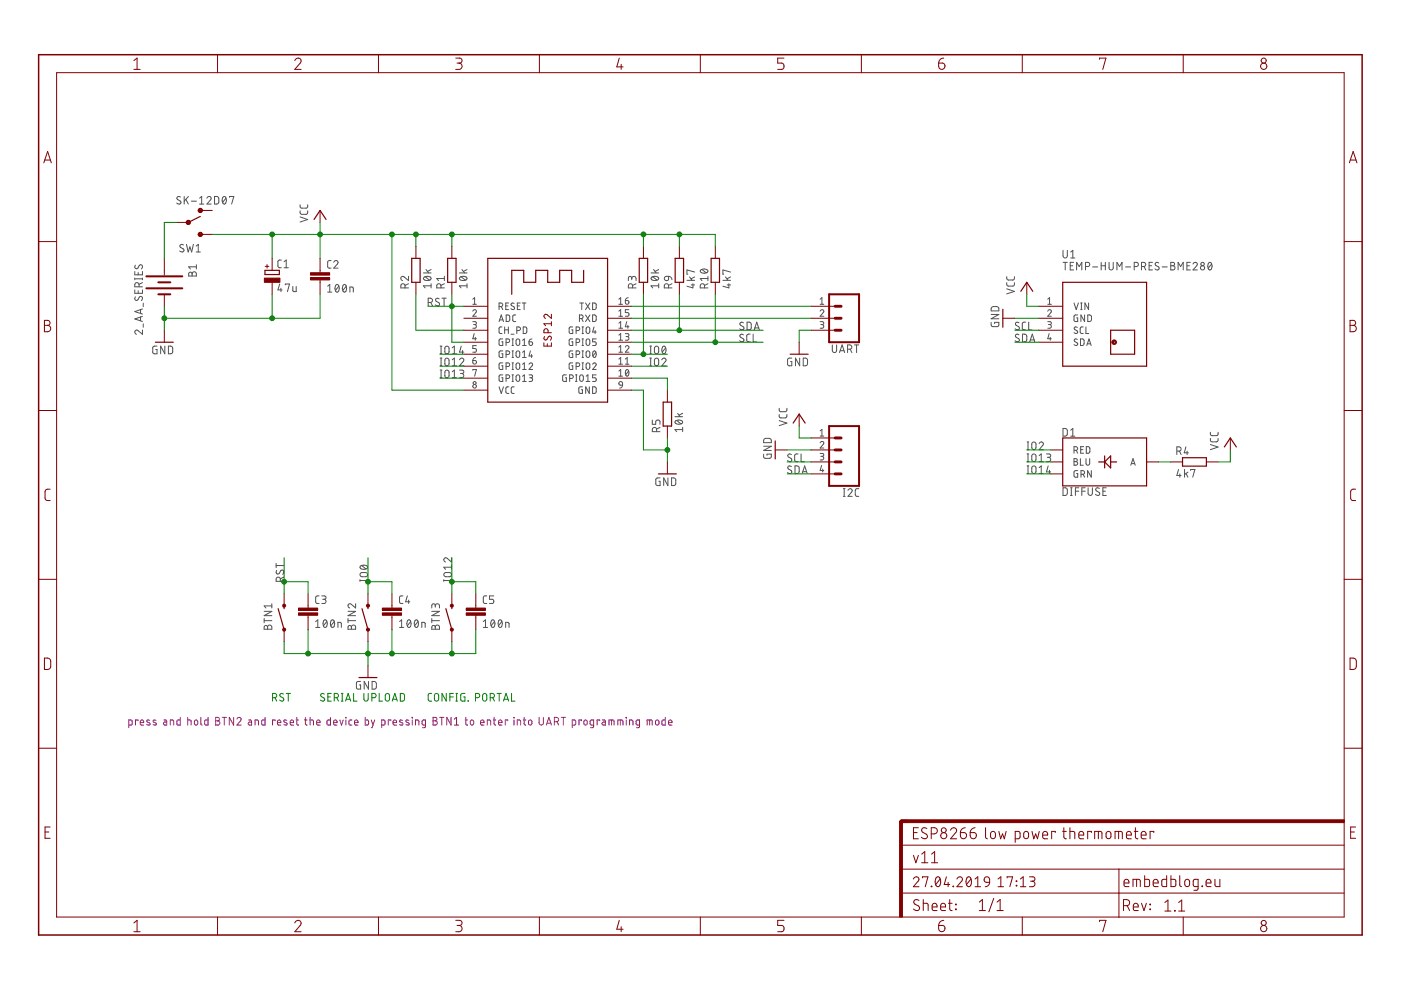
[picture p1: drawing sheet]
<svg xmlns="http://www.w3.org/2000/svg" width="297mm" height="210mm" viewBox="0 0 297 210" stroke-linecap="round" stroke-linejoin="round" font-family="sans-serif">
<g fill="none" stroke="#505050" stroke-width=".21">
<path d="M28.6 57.6v.7h1.6v-.7M28.6 58.9v.4M28.6 59.1h1.6M28.7 56.2l-.1 .2a.38 .38 0 0 0 .1 .5 .38 .38 0 0 0 .6-.1l.2-.5a.44 .44 0 0 1 .7 .1 .44 .44 0 0 1-.2 .6M29.3 57.7v.6M30.2 58.9v.4M30.2 59.9l-.7 .4M38.3 41.8a.41 .41 0 0 0-.6-.1 .41 .41 0 0 0-.1 .5l.8 .6a.47 .47 0 0 1-.4 .5 .47 .47 0 0 1-.5-.2M38.9 51.9a.41 .41 0 0 0-.6-.1 .41 .41 0 0 0-.1 .6l.6 .3a.38 .38 0 0 1 .1 .6 .38 .38 0 0 1-.5 .1l-.3-.2M39.1 41.7v1.6M39.4 42.3l.5 1M39.5 51.8l.4 1.6 .4-1.1 .3 1.1 .4-1.6"/>
<path d="M39.9 41.7l-.8 1M40.1 57.8l.4-.1 .2 .4a.46 .46 0 0 1 .5-.5 .46 .46 0 0 1 .4 .5v.4h-1.6zM40.6 42.7h1M40.7 58.1v.4M41.6 52.2l.4-.4v1.6M41.6 53.4h.9M41.6 56.1v.9M41.6 56.6h-1.6l.4 .4M42.3 42l.5-.3v1.6M42.3 43.3h.9M43.9 42a.44 .44 0 0 1 .6-.3 .44 .44 0 0 1 .1 .7l-.7 .9h.9M45.5 41.7h.6l.3 .2v.9l-.3 .4-.6 .1z"/>
<path d="M47.3 41.8l.3-.1a.95 .95 0 0 1 0 1.6 1 1 0 0 1-.3-1.5zM47.9 42l-.7 .9M48.7 41.8v-.1h.9l-.5 1.6M59.6 55.1l-.5 .1-.2 .3v1l.2 .2 .5 .1M60.2 56.8h.9M60.2 55.5l.5-.4v1.7M63.6 44.7v.5l.4 .2h1l.2-.2v-.5M63.6 43.4v.5l.4 .2h1l.2-.2v-.5M63.6 46l1.6 .5-1.6 .6M70.2 55.2l-.5 .1-.2 .3v1l.2 .2 .5 .1M70.8 55.6a.45 .45 0 0 1 .6-.3 .45 .45 0 0 1 .1 .7l-.7 .9h.9M86.6 58.6v.9l-.9-.8a.44 .44 0 0 0-.7 .2 .44 .44 0 0 0 .3 .6"/>
<path d="M89.8 57.9h1.6M89.9 58.8a.89 .89 0 0 1 1.5 .4 1.05 1.05 0 0 1-1.6-.2zM90.1 58.7l.9 .7M90.3 57.1l.6 .8M91.4 57.1l-.8 .5M94.2 59.1h-1.6l.4 .4M94.2 58.6v.9M97.4 57.9h1.6M97.5 58.8a.89 .89 0 0 1 1.5 .4 1.05 1.05 0 0 1-1.6-.2zM97.7 58.7l1 .7M97.9 57.1l.6 .8M99 57.1l-.7 .5"/>
<path d="M133.9 59.1a.46 .46 0 0 1 .5-.5 .46 .46 0 0 1 .5 .5v.4M133.9 59.3v-.4a.36 .36 0 0 0-.3-.3 .36 .36 0 0 0-.4 .3v.6M138 57.9h1.7M138.1 58.8a.9 .9 0 0 1 1.5 .4 1.05 1.05 0 0 1-1.6-.2zM138.4 58.7l.9 .7M138.6 57.1l.5 .8M139.7 57.1l-.8 .5M141 58.7l.8-.1v.5a.46 .46 0 0 1-.7 .3 .46 .46 0 0 1-.1-.7zM141.8 58.6l.5 .3 .2 .4M145.6 59.4h1.7M146.2 58.7l.5 .7M147.3 58.7l-.8 .4"/>
<path d="M147.3 57.7l-1.7-.5v.9h.2M148.6 57.2a1.02 1.02 0 0 1 1.5 .3 .97 .97 0 0 1-1.6 0zM148.8 57.1l.9 .7M150.1 59.1h-1.6l.3 .4M150.1 58.6v.9M153.3 59.4h1.6M153.8 58.7l.5 .7M154.9 57.7l-1.6-.5v.9h.1M154.9 58.7l-.8 .4M213.4 59.9l.1 .6 .3 .2 1.1-.1 .2-.1v-.6M213.4 58.7l.2 .6 .2 .1h1.1l.2-.3v-.4M225.4 53.1v1.2a.46 .46 0 0 0 .4 .4 .46 .46 0 0 0 .5-.4v-1.2"/>
<path d="M225.4 55.6h.9M225.8 55.6v1.6M226.9 56.3h.5M227 53.4l.5-.3v1.6M227 54.7h.9M227.6 55.6h-.7v1.6h.7M228.3 57.2v-1.6l.5 .9 .6-.9v1.6M230.1 56.5h.5a.44 .44 0 0 0 .5-.4 .44 .44 0 0 0-.5-.5h-.5v1.6M231.6 56.6h1.1M233.5 56.3h.9M233.5 55.6v1.6M234.4 55.6v1.6"/>
<path d="M235.1 55.6v1.2a.44 .44 0 0 0 .5 .4 .44 .44 0 0 0 .4-.4v-1.2M236.8 57.2v-1.6l.6 .9 .5-.9v1.6M238.6 56.6h1.1M240.5 56.5h.4a.44 .44 0 0 0 .5-.4 .44 .44 0 0 0-.5-.5h-.4v1.6M242 56.5h.5a.44 .44 0 0 0 .4-.4 .44 .44 0 0 0-.4-.5h-.5v1.6M242.5 56.5l.4 .7M243.6 56.3h.6M244.3 55.6h-.7v1.6h.7M245.7 55.8a.41 .41 0 0 0-.6-.1 .41 .41 0 0 0 0 .6l.5 .3a.44 .44 0 0 1-.1 .7 .44 .44 0 0 1-.6-.3M246.4 56.6h1.1M248.2 55.6h.5a.36 .36 0 0 1 .3 .4 .36 .36 0 0 1-.3 .3 .44 .44 0 0 1 .4 .5 .44 .44 0 0 1-.4 .4h-.5zM248.2 56.3h.5"/>
<path d="M249.8 57.2v-1.6l.5 .9 .6-.9v1.6M251.7 56.3h.5M252.4 55.6h-.7v1.6h.7M252.9 56a.45 .45 0 0 1 .7-.4 .45 .45 0 0 1 .1 .7l-.8 .9h1M256.3 55.7l.2-.1a.93 .93 0 0 1 0 1.6 1.02 1.02 0 0 1-.2-1.5zM256.9 56l-.7 .9M28.6 61.5v.7h1.6v-.7M28.7 62.9l-.1 .2a.38 .38 0 0 0 .1 .5 .38 .38 0 0 0 .6-.1l.2-.5a.4 .4 0 0 1 .6 0 .4 .4 0 0 1 0 .6l-.1 .2M29.3 61.6v.6M29.5 60.8v-.4a.46 .46 0 0 0-.5-.5 .46 .46 0 0 0-.4 .5v.4h1.6M29.8 65.7v.8M29.8 67.2v.8"/>
<path d="M30.2 70v.9l-.9-.8a.44 .44 0 0 0-.7 .2 .44 .44 0 0 0 .3 .6M30.2 67.1l-1.6 .5 1.6 .6M30.2 65.5l-1.6 .6 1.6 .5M30.4 64.3v.7M30.4 68.7v.7M33.3 73.4h-.6l-.3 .2v1.1l.2 .3h.7v-.9h-.3M34.9 73.4v1.6l-.8-1.6v1.6M35.7 73.4h.6l.3 .3v1l-.3 .3h-.6zM59.3 60.2l-.4 1.3h.9M59.6 61.1v.7M60.5 60.4v-.2h.9l-.5 1.6M62.1 60.7v1l.3 .1h.4v-1.1"/>
<path d="M69.5 60.7l.4-.4v1.6M69.5 61.9h.9M71.2 60.4l.3-.1a.97 .97 0 0 1 0 1.6 1 1 0 0 1-.3-1.5zM71.8 60.7l-.7 .9M72.8 60.4l.2-.1a.97 .97 0 0 1 0 1.6 1 1 0 0 1-.2-1.5zM73.4 60.7l-.7 .9M74.2 61.9v-1l.7 .1v.9M85.9 61v-.4a.44 .44 0 0 0-.5-.4 .44 .44 0 0 0-.4 .4v.4h1.6M86.6 60.2l-.7 .3M90.8 64.1h.4a.46 .46 0 0 0 .5-.4 .46 .46 0 0 0-.5-.5h-.4v1.7M91.3 64.1l.4 .8M91.4 60.6h-1.6l.3 .4"/>
<path d="M91.4 60.2v.8M93.1 63.4a.41 .41 0 0 0-.6-.1 .41 .41 0 0 0-.1 .5l.6 .4a.41 .41 0 0 1 .1 .6 .41 .41 0 0 1-.6-.1l-.2-.1M93.3 75h.4M93.3 73.4h.4M93.3 77.6h.4M93.3 75.9h.4M93.3 78.5h.4M93.5 61v-.4a.44 .44 0 0 0-.5-.4 .44 .44 0 0 0-.4 .4v.4h1.6M93.5 73.4v1.6M93.5 75.9v1.7M93.5 78.5v1.6M93.7 63.2h.9"/>
<path d="M94.1 63.2v1.7M94.2 60.2l-.7 .3M94.4 73.5l.4-.1 .4 .3v.9a.44 .44 0 0 1-.4 .4 .44 .44 0 0 1-.5-.4zM94.4 76.1l.4-.2 .4 .3v.9a.44 .44 0 0 1-.4 .5 .44 .44 0 0 1-.5-.5zM94.4 78.6l.4-.1 .4 .2v1a.44 .44 0 0 1-.4 .4 .44 .44 0 0 1-.5-.4zM95.9 75h.9M95.9 77.6h.9M95.9 73.7l.4-.3v1.6M95.9 76.3l.4-.4v1.7M95.9 78.8l.4-.3v1.6M97.4 76.3a.45 .45 0 0 1 .7-.3 .45 .45 0 0 1 .1 .6l-.8 1h.9M97.4 78.5h.6a.36 .36 0 0 1 .3 .3 .36 .36 0 0 1-.3 .4h-.4"/>
<path d="M97.8 73.4l-.4 1.3h.9M97.9 79.2a.46 .46 0 0 1 .4 .4 .46 .46 0 0 1-.4 .5h-.5M98.1 74.3v.7M99 60.6h-1.6l.3 .4M99 60.2v.8M100.2 66a.38 .38 0 0 1 .6-.3 .38 .38 0 0 1 .1 .6l-.7 .8h.8M100.2 68.2h.6l.2 .2-.2 .4h-.4M100.2 76.4h.5a.39 .39 0 0 1 .3 .5 .39 .39 0 0 1-.4 .3 .39 .39 0 0 1-.4-.4zM100.2 63.4l.4-.3v1.4M100.2 64.5h.8M100.2 78.5v-.1h.8l-.4 1.4M100.5 70.7l-.3 1.1h.8"/>
<path d="M100.6 68.8a.39 .39 0 0 1 .4 .4 .39 .39 0 0 1-.4 .4h-.4M100.8 71.5v.6M100.9 75.8l-.5 .3-.2 .3M101 73.3h-.8v.6h.5a.4 .4 0 0 1 .3 .4 .4 .4 0 0 1-.3 .4h-.5M105.8 65h.4a.38 .38 0 0 0 .4-.4 .38 .38 0 0 0-.4-.4h-.4v1.4M105.8 68.2l.5-1.4 .4 1.4M105.9 67.8h.7M106.3 65l.3 .6M106.4 69.3h-.4l-.2 .3v.9l.2 .2h.4M106.6 71.9h-.6l-.2 .2v.8l.2 .3 .6 .1v-.8h-.2M106.6 74.4h-.6l-.2 .2v.9l.2 .3h.6v-.8h-.2M106.6 76.9l-.6 .1-.2 .1v.9l.2 .3h.6v-.7h-.2"/>
<path d="M106.6 79.5h-.6l-.2 .2v.9l.2 .3h.6v-.8h-.2M107 69.3v1.4M107 69.9h.8M107.2 64.9h.5M107.3 72.6h.4a.38 .38 0 0 0 .4-.4 .38 .38 0 0 0-.4-.3h-.4v1.4M107.3 75.2h.4a.38 .38 0 0 0 .4-.4 .38 .38 0 0 0-.4-.4h-.4v1.4M107.3 77.7h.4a.38 .38 0 0 0 .4-.4 .38 .38 0 0 0-.4-.4h-.4v1.4M107.3 66.8h.5l.3 .2v.9l-.3 .2-.5 .1zM107.8 69.3v1.4M107.8 64.2h-.6v1.4h.6M108.4 70.9h.6M108.6 73.3h.3"/>
<path d="M108.6 71.9h.3M108.6 75.8h.3M108.6 74.4h.3M108.6 78.3h.3M108.6 76.9h.3M108.6 79.5h.3M108.7 71.9v1.4M108.7 74.4v1.4M108.7 76.9v1.4M108.7 79.5v1.4M109 64.3a.35 .35 0 0 0-.5 0 .35 .35 0 0 0 0 .5l.4 .2a.39 .39 0 0 1 0 .7 .39 .39 0 0 1-.6-.3M109.3 66.8h-.4l-.2 .3v.9l.2 .2h.4"/>
<path d="M109.5 72h.6l.1 .9a.39 .39 0 0 1-.4 .4 .39 .39 0 0 1-.4-.4zM109.5 74.5h.6l.1 .9a.39 .39 0 0 1-.4 .4 .39 .39 0 0 1-.4-.4zM109.5 77h.6l.1 .9a.39 .39 0 0 1-.4 .4 .39 .39 0 0 1-.4-.4zM109.5 79.6h.6l.1 .9a.39 .39 0 0 1-.4 .4 .39 .39 0 0 1-.4-.4zM109.6 70.1h.4a.38 .38 0 0 0 .4-.4 .38 .38 0 0 0-.4-.4h-.4v1.4M109.7 64.9h.5M110.3 64.2h-.6v1.4h.6M110.7 64.2h.8M110.8 72.2l.4-.3v1.4M110.8 74.7l.4-.3v1.4M110.8 77.2l.4-.3v1.4M110.8 79.8l.4-.3v1.4"/>
<path d="M110.8 73.3h.8M110.8 75.8h.8M110.8 78.3h.8M110.9 69.3h.6l.2 .3v.9l-.2 .2h-.6zM111.1 64.2v1.4M112.2 72.5h.4a.39 .39 0 0 1 .3 .4 .39 .39 0 0 1-.4 .3 .39 .39 0 0 1-.3-.3zM112.2 77.2a.38 .38 0 0 1 .5-.2 .38 .38 0 0 1 .1 .6l-.6 .7h.7M112.2 79.5h.6l.1 .2-.1 .4h-.5M112.5 74.4l-.3 1.1h.7M112.7 75.2v.6M112.8 71.9l-.5 .2-.1 .4M120.1 79.5h-.6l-.2 .2v.9l.2 .3h.6v-.8h-.3"/>
<path d="M121.4 76.9l-.5 .1-.2 .1v.9l.2 .3h.5v-.7h-.2M121.4 74.4h-.5l-.2 .2v.9l.2 .3h.5v-.8h-.2M121.4 71.9h-.5l-.2 .2v.8l.2 .3 .5 .1v-.8h-.2M121.4 69.3h-.5l-.2 .2v.9l.2 .3h.5v-.8h-.2M122 79.5h.3M122.2 77.7h.3a.38 .38 0 0 0 .4-.4 .38 .38 0 0 0-.4-.4h-.3v1.4M122.2 75.2h.3a.38 .38 0 0 0 .4-.4 .38 .38 0 0 0-.4-.4h-.3v1.4M122.2 72.6h.3a.38 .38 0 0 0 .4-.4 .38 .38 0 0 0-.4-.3h-.3v1.4M122.2 70.1h.3a.38 .38 0 0 0 .4-.4 .38 .38 0 0 0-.4-.4h-.3v1.4M122.2 79.5v1.4M122.9 67.5h.4a.38 .38 0 0 0 .3-.3 .38 .38 0 0 0-.3-.4h-.4v1.4M122.9 64.2h.8"/>
<path d="M123 79.6h.5l.2 .9a.39 .39 0 0 1-.4 .4 .39 .39 0 0 1-.4-.4zM123.3 67.5l.3 .7M123.3 64.2v1.4M123.4 70.7h.3M123.4 69.3h.3M123.4 73.3h.3M123.4 71.9h.3M123.4 75.8h.3M123.4 74.4h.3M123.4 78.3h.3M123.4 76.9h.3M123.5 69.3v1.4"/>
<path d="M123.5 71.9v1.4M123.5 74.4v1.4M123.5 76.9v1.4M124.1 66.8l1 1.4M124.1 64.2l1 1.4M124.3 79.8l.4-.3v1.4M124.4 77h.5l.2 .9a.39 .39 0 0 1-.4 .4 .39 .39 0 0 1-.4-.4zM124.4 74.5h.5l.2 .9a.39 .39 0 0 1-.4 .4 .39 .39 0 0 1-.4-.4zM124.4 72h.5l.2 .9a.39 .39 0 0 1-.4 .4 .39 .39 0 0 1-.4-.4zM124.4 69.4h.5l.2 .9a.39 .39 0 0 1-.4 .4 .39 .39 0 0 1-.4-.4zM125.1 66.8l-1 1.4M125.1 64.2l-1 1.4"/>
<path d="M125.6 77.2a.38 .38 0 0 1 .6-.2 .38 .38 0 0 1 .1 .6l-.7 .7h.8M125.6 66.8h.6l.2 .2v.9l-.2 .2-.6 .1zM125.6 64.2l.6 .1 .2 .2v.9l-.2 .2h-.6zM125.8 74.5l.2-.1a.76 .76 0 0 1 .4 .7 .76 .76 0 0 1-.5 .7l-.3-.7zM125.9 69.3l-.3 1.1h.8M126.2 70.1v.6M126.3 74.7l-.6 .8M126.4 79.5h-.8v.6h.5a.4 .4 0 0 1 .3 .4 .4 .4 0 0 1-.3 .4h-.5M126.4 71.9h-.8v.6h.5a.4 .4 0 0 1 .3 .4 .4 .4 0 0 1-.3 .4h-.5M131.2 64.5h.8M131.2 67.1h.8M131.2 69.6h.8"/>
<path d="M131.2 74.7h.8M131.2 78.7l.4-.3v1.4M131.2 63.4l.4-.3v1.4M131.2 66l.4-.3v1.4M131.2 68.5l.4-.3v1.4M131.2 71.1l.4-.4v1.4M131.2 73.6l.4-.3v1.4M131.2 76.1l.4-.3v1.4M131.2 79.8h.8M131.2 77.2h.8M131.2 72.1h.8M132.6 73.6a.38 .38 0 0 1 .5-.3 .38 .38 0 0 1 .1 .6l-.6 .8h.7"/>
<path d="M132.6 70.7l.6 .1 .1 .2-.1 .3-.5 .1M132.6 63.7h.5a.39 .39 0 0 1 .3 .5 .39 .39 0 0 1-.4 .3 .39 .39 0 0 1-.4-.4zM132.6 77.2h.7M132.6 76.1l.4-.3v1.4M132.8 78.4h.2a.76 .76 0 0 1 .3 .7 .76 .76 0 0 1-.5 .6l-.2-.6zM132.9 68.2l-.3 1.1h.7M133 71.4a.39 .39 0 0 1 .4 .3 .39 .39 0 0 1-.4 .4h-.4M133.1 69v.6M133.2 63.1l-.5 .3-.1 .3M133.3 78.7l-.6 .7M133.3 65.7h-.7v.6h.5a.4 .4 0 0 1 .3 .4 .4 .4 0 0 1-.3 .4h-.5M134.1 61v-.4a.46 .46 0 0 0-.4-.4 .46 .46 0 0 0-.5 .4v.4h1.7"/>
<path d="M134.9 60.2l-.8 .3M137.8 75h.3M137.8 73.4h.3M137.8 77.6h.3M137.8 75.9h.3M138 73.4v1.6M138 75.9v1.7M138.9 73.5l.3-.1 .3 .1 .2 1.1a.46 .46 0 0 1-.5 .4 .46 .46 0 0 1-.5-.4zM138.9 76.1l.3-.2 .3 .2 .2 1a.46 .46 0 0 1-.5 .5 .46 .46 0 0 1-.5-.5zM139.7 60.6h-1.7l.4 .4M139.7 60.2v.8M140.3 76.3a.44 .44 0 0 1 .6-.3 .44 .44 0 0 1 .2 .6l-.8 1h.9"/>
<path d="M140.5 73.5l.3-.1a.97 .97 0 0 1 0 1.6 1.02 1.02 0 0 1-.3-1.5zM141.1 73.7l-.7 1M141.8 61v-.4a.46 .46 0 0 0-.5-.4 .46 .46 0 0 0-.5 .4v.4h1.7M142.5 60.2l-.7 .3M146.6 60.4h.7M146.9 60.2v.8l-1.3-.3M149.4 61v-.4a.46 .46 0 0 0-.5-.4 .46 .46 0 0 0-.4 .4v.4h1.6M150.1 60.2l-.7 .3M154.2 60.4h.7M154.5 60.2v.8l-1.2-.3M157.6 71l-.4-.2-.3 .4 .1 .2 .5 .4a.38 .38 0 0 1 .2 .5 .38 .38 0 0 1-.5 .2l-.4-.3M157.6 68.5a.41 .41 0 0 0-.5-.2 .41 .41 0 0 0-.1 .6l.5 .4a.38 .38 0 0 1 .2 .5 .38 .38 0 0 1-.5 .1l-.4-.2"/>
<path d="M158.4 68.3h.6l.3 .3v1.1l-.3 .2h-.6zM159 70.8l-.4 .1-.3 .3v1.1l.3 .2h.4M159.7 70.8v1.7h.7M159.9 69.9l.5-1.6 .6 1.6M160 69.5h.9M167.9 75.9h-.6l-.3 .3v1l.2 .3 .7 .1v-1h-.3M169.5 75.9v1.7l-.8-1.7v1.7M170.3 75.9l.6 .1 .3 .2v.9l-.3 .4-.6 .1zM173.9 66a.38 .38 0 0 1 .5-.3 .38 .38 0 0 1 .1 .6l-.6 .8h.8M173.9 68.2h.6l.1 .2-.1 .4h-.5M173.9 64.5h.8M173.9 63.4l.4-.3v1.4"/>
<path d="M174.3 68.8a.39 .39 0 0 1 .4 .4 .39 .39 0 0 1-.4 .4h-.4M176.5 73.1v1.2a.46 .46 0 0 0 .4 .5 .46 .46 0 0 0 .5-.5v-1.2M178 74.8l.5-1.7 .6 1.7M178.1 74.4h.8M179.7 74h.5a.46 .46 0 0 0 .4-.4 .46 .46 0 0 0-.4-.5h-.5v1.7M180.3 74l.3 .8M181.2 73.1h.9M181.6 73.1v1.7M210.1 68.3v.6l.3 .3 1 .1 .4-.3v-.7h-.9v.3M210.1 66.7h1.7l-1.7 .9h1.7M210.3 65.2l.3-.2h.9l.3 .3v.6h-1.7zM213.4 61.2l1.7 .6-1.7 .5"/>
<path d="M216 68.5a.41 .41 0 0 0-.5-.2 .41 .41 0 0 0-.1 .6l.6 .4a.41 .41 0 0 1 0 .6 .41 .41 0 0 1-.6-.1l-.2-.1M216 71l-.1-.1a.38 .38 0 0 0-.6 .1 .38 .38 0 0 0 .2 .5l.5 .3a.41 .41 0 0 1 0 .6 .41 .41 0 0 1-.6 0l-.2-.2M216.8 70.8l.6 .1 .3 .2v.9l-.3 .5h-.6zM217.5 68.3h-.5l-.3 .4 .1 1 .2 .2h.5M218.1 68.3v1.6h.7M218.3 72.5l.6-1.7 .5 1.7M218.5 72.1h.8M222.1 66a.38 .38 0 0 1 .6-.3 .38 .38 0 0 1 .1 .6l-.7 .8h.8M222.1 68.2h.6l.2 .2-.2 .4h-.4M222.1 64.5h.8M222.1 63.4l.4-.3v1.4M222.4 70.7l-.3 1.1h.8"/>
<path d="M222.5 68.8a.39 .39 0 0 1 .4 .4 .39 .39 0 0 1-.4 .4h-.4M222.7 71.5v.6M227.7 64.2l.5 1.4 .4-1.4M228.4 69.4a.35 .35 0 0 0-.5 0 .35 .35 0 0 0 0 .5l.4 .2a.38 .38 0 0 1 0 .6 .38 .38 0 0 1-.6-.2M228.4 72a.35 .35 0 0 0-.5-.1 .35 .35 0 0 0 0 .5l.4 .3a.38 .38 0 0 1 0 .6 .38 .38 0 0 1-.6-.2M228.5 66.8h-.6l-.2 .2v.9l.2 .3h.6v-.8h-.2M229.1 71.9h.5l.2 .2v.9l-.2 .2-.5 .1zM229.1 64.2h.3M229.1 65.6h.3M229.3 64.2v1.4M229.7 69.3h-.5l-.2 .3 .1 .9 .1 .2h.5M230 66.8v1.4l-.8-1.4v1.4"/>
<path d="M230.2 69.3v1.4h.6M230.4 73.3l.5-1.4 .5 1.4M230.5 72.9h.7M230.6 66.8h.6l.2 .2v.8l-.2 .3-.6 .1zM230.8 64.2v1.4l-.8-1.4v1.4M93.3 80.1h.4M95.9 80.1h.9M105.8 82l.5 1.4 .4-1.4M107.3 80.2h.4a.38 .38 0 0 0 .4-.3 .38 .38 0 0 0-.4-.4h-.4v1.4M107.9 82h-.5l-.1 .3v.9l.6 .2M108.6 80.9h.3M109 82h-.4l-.2 .3v.9l.6 .2"/>
<path d="M110.8 80.9h.8M112.5 80.1a.39 .39 0 0 1 .4 .4 .39 .39 0 0 1-.4 .4h-.3M120.8 80.2h.4a.38 .38 0 0 0 .4-.3 .38 .38 0 0 0-.4-.4h-.4v1.4M122 80.9h.3M123.5 82h-.6l-.2 .2v1l.3 .2h.5v-.8h-.2M124.3 80.9h.8M124.9 82v1.4l-.7-1.4v1.4M125.6 82h.6l.2 .3v.9l-.2 .2h-.6zM131.3 81h.6l.1 .7-.7-.1zM132 81.7l-.3 .5-.3 .1M138.3 89.1v.9h.7v-.6a.46 .46 0 0 1 .5-.3 .46 .46 0 0 1 .4 .3v.6M139.2 91.5v-.4a.46 .46 0 0 0-.4-.5 .46 .46 0 0 0-.5 .5v.4h1.6"/>
<path d="M139.9 90.6l-.7 .4M143.1 88.3h1.6M143.2 89.3a1.02 1.02 0 0 1 1.5 .2 .97 .97 0 0 1-1.6 0zM143.5 89.2l.9 .7M143.7 87.6l.5 .7M144.7 91.1h-1.6l.4 .4M144.7 90.6v.9M144.7 87.6l-.7 .4M161.9 96.3v.7l.2 .2h1.1l.3-.2v-.7h-.9v.2M161.9 94.6h1.6l-1.6 .9h1.6M162 93.1l1.2-.1 .3 .2v.7h-1.6zM165.2 87.9v.5l.4 .2h1l.2-.4v-.3"/>
<path d="M165.2 86.6v.5l.4 .2h1l.2-.2v-.5M165.2 89.2l1.6 .5-1.6 .6M167.8 96.4l-.5-.1-.3 .3 .1 .2 .6 .4a.44 .44 0 0 1-.1 .7 .44 .44 0 0 1-.6-.3M167.8 98.9l-.5-.1-.3 .3 .1 .3 .6 .3a.44 .44 0 0 1-.1 .7 .44 .44 0 0 1-.6-.2M168.6 98.8h.6l.2 .3v1l-.2 .3h-.6zM169.2 96.2l-.5 .1-.2 .3v1l.2 .3h.5M169.8 96.2v1.7h.8M173.9 93.9a.38 .38 0 0 1 .5-.3 .38 .38 0 0 1 .1 .6l-.6 .8h.8M173.9 96.1l.6 .1 .1 .2-.1 .3-.5 .1M173.9 91.4l.4-.3v1.4M173.9 92.5h.8M174.2 98.7l-.3 1.1h.8"/>
<path d="M174.3 96.8a.39 .39 0 0 1 .4 .3 .39 .39 0 0 1-.4 .4h-.4M174.4 99.4v.7M217.8 97.9h.3M217.8 95.3h.3M217.8 93.7h.3M217.8 96.2h.3M217.8 98.8h.3M218 93.7v1.6M218 96.2v1.7M218 98.8v1.6M218.9 93.8l.3-.1 .3 .1 .1 1.1a.44 .44 0 0 1-.4 .4 .44 .44 0 0 1-.4-.4zM218.9 98.9l.3-.1 .3 .1 .1 1a.44 .44 0 0 1-.4 .5 .44 .44 0 0 1-.4-.5z"/>
<path d="M218.9 96.4l.3-.2 .3 .2 .1 1a.44 .44 0 0 1-.4 .5 .44 .44 0 0 1-.4-.5zM220.3 94.1a.44 .44 0 0 1 .6-.4 .44 .44 0 0 1 .2 .7l-.8 .9h.9M220.3 97.9h.9M220.3 99.1l.5-.3v1.6M220.3 96.6l.5-.4v1.7M221.9 96.2h.5a.36 .36 0 0 1 .4 .4 .36 .36 0 0 1-.4 .4h-.3M222.2 98.8l-.3 1.3h.9M222.3 97a.46 .46 0 0 1 .5 .4 .46 .46 0 0 1-.5 .5h-.4M222.5 99.7v.7M225.4 90.8l.6 .1 .3 .2v.9l-.3 .4-.6 .1zM227 91.2l.5-.4v1.7M227 92.5h.9"/>
<path d="M227.7 97.2l.6 .2v.3l-.2 .2a.38 .38 0 0 1 .4 .4 .38 .38 0 0 1-.4 .3h-.4zM227.7 95.5h.4a.39 .39 0 0 0 .4-.4 .39 .39 0 0 0-.4-.4h-.4v1.4M227.7 97.9h.4M228.2 95.5l.3 .6M228.5 99.8h-.5l-.3 .2v.9l.2 .3h.6v-.8h-.2M229.1 97.2v1.4h.6M229.1 95.3h.5M229.7 94.7h-.6v1.4h.6M230.3 97.2v1.1a.39 .39 0 0 0 .3 .3 .39 .39 0 0 0 .4-.3v-1.1M230.3 94.7h.5l.3 .3v.9l-.3 .2h-.5zM231.4 99.8v1.4l-.8-1.4v1.4M239.8 98.6l.4-1.4 .5 1.4"/>
<path d="M239.9 98.3h.7M249.5 95.7h.5a.46 .46 0 0 0 .4-.5 .46 .46 0 0 0-.4-.5h-.5v1.7M249.9 99.5l-.4 1.3h.9M250.1 95.7l.3 .7M251.1 99.5v1.7M251.4 94.7l-.3 1.3h.9M251.7 95.7v.7M252.4 99.7v-.2h.9l-.4 1.7M256.6 93v.5l.4 .2h1l.2-.2 .1-.5M256.6 91.7v.5l.4 .2h1l.2-.2 .1-.5M256.6 94.3l1.7 .5-1.7 .5M58.5 119.4v1"/>
<path d="M58.5 119.9h1.7M76.7 119.9l.9 .7M95.7 118.3v.9l-.9-.8a.45 .45 0 0 0-.7 .1 .45 .45 0 0 0 .4 .7M95.7 119.8v.9M140 101.3h-.7l-.2 .3v1.2l.9 .2v-1h-.3M141.6 101.3v1.7l-.9-1.7v1.7M142.4 101.3l.6 .1 .3 .2v1.1l-.3 .2-.6 .1zM170.1 100.4l.5-1.6 .6 1.6M170.2 100h.8M178.8 105.2h.4M178.8 103.6h.4M179 103.6v1.6"/>
<path d="M179.8 104a.44 .44 0 0 1 .6-.4 .44 .44 0 0 1 .2 .7l-.8 .9h.9M182.1 103.6h-.5l-.3 .4 .1 1.1 .7 .1M217.8 100.4h.3M220.3 100.4h.9M225.4 103.4l.6 .1 .3 .2v.9l-.3 .4-.6 .1zM227 103.4h.3M227 105.1h.3M227.1 103.4v1.7M228 104.1h.7M228.7 103.4h-.7v1.7M229.2 100.6h.4a.39 .39 0 0 0 .4-.4 .39 .39 0 0 0-.4-.4h-.4v1.4M229.4 104.1h.7"/>
<path d="M229.7 100.6l.3 .6M230.1 103.4h-.7v1.7M230.7 103.4v1.2a.46 .46 0 0 0 .5 .5 .46 .46 0 0 0 .4-.5v-1.2M233.1 103.5l-.6-.1-.2 .4 .1 .2 .8 .6a.47 .47 0 0 1-.4 .5 .47 .47 0 0 1-.5-.3M233.8 104.1h.6M234.5 103.4h-.7v1.7h.7M250.1 100.5v.7M251.5 100.4l.4 .8M251.9 100.1l-.8 .5M56 131.6h1.6M56 129.6h1.6l-1.6 .9h1.6M56 131.1v.9"/>
<path d="M56.1 132.7l.4-.1 .2 .4a.46 .46 0 0 1 .5-.5 .46 .46 0 0 1 .4 .5v.4h-1.6zM56.7 133v.4M57.6 128v.9M57.6 128.5h-1.6l.4 .4M58.7 120.9a.41 .41 0 0 0-.1 .7 .41 .41 0 0 0 .6-.1l.3-.5a.41 .41 0 0 1 .6 0 .41 .41 0 0 1 0 .6l-.2 .2M59.4 123.3v-.5a.44 .44 0 0 0-.4-.4 .44 .44 0 0 0-.5 .4v.5h1.7M60.2 122.4l-.8 .3M66.9 131.8l.5-.4v1.6M66.9 133h.9M67.6 126.3l-.5 .1-.2 .3 .1 1 .1 .2 .5 .1M68.2 126.3h.6a.36 .36 0 0 1 .3 .4 .36 .36 0 0 1-.3 .4h-.4M68.7 131.5l.2-.1a.95 .95 0 0 1 0 1.6 1 1 0 0 1-.2-1.5z"/>
<path d="M68.7 127.1a.44 .44 0 0 1 .4 .4 .44 .44 0 0 1-.4 .5h-.5M69.3 131.8l-.7 .9M70.3 131.5l.2-.1a.95 .95 0 0 1 0 1.6 1 1 0 0 1-.2-1.5zM70.9 131.8l-.8 .9M71.6 133v-1l.7 .1 .1 .9M73.8 131.6h1.6M73.8 129.6h1.6l-1.6 .9h1.6M73.8 131.1v.9M73.9 132.7l.4-.1 .2 .4a.44 .44 0 0 1 .5-.5 .44 .44 0 0 1 .4 .5v.4h-1.6zM74.5 133v.4M75.4 128v.9l-.9-.8a.44 .44 0 0 0-.7 .2 .44 .44 0 0 0 .3 .6M76.3 123.1h1.6"/>
<path d="M76.3 122.9v.4M76.4 120a1 1 0 0 1 1.5 .3 .95 .95 0 0 1-1.6 0zM76.5 121.5l1-.1a.44 .44 0 0 1 .4 .4 .44 .44 0 0 1-.4 .5l-1-.1-.2-.4zM77.9 122.9v.4M84.7 133h.9M84.7 131.8l.5-.4v1.6M85.4 126.3l-.5 .1-.2 .3v1l.2 .2 .5 .1M86.4 126.3l-.4 1.3h.9M86.5 131.5l.2-.1a.95 .95 0 0 1 0 1.6 1 1 0 0 1-.2-1.5zM86.6 127.2v.8M87.1 131.8l-.7 .9M88 131.5l.3-.1a.95 .95 0 0 1 0 1.6 1 1 0 0 1-.3-1.5z"/>
<path d="M88.6 131.8l-.7 .9M89.4 133v-1l.7 .1v.9M91.5 131.1v.9M91.5 131.6h1.7M91.5 129.6h1.7l-1.7 .9h1.7M91.7 132.7l.4-.1 .2 .4a.44 .44 0 0 1 .4-.5 .44 .44 0 0 1 .5 .5v.4h-1.7zM92.3 128.5a.44 .44 0 0 1 .4-.5 .44 .44 0 0 1 .5 .5v.4M92.3 128.7v-.3a.37 .37 0 0 0-.4-.4 .37 .37 0 0 0-.4 .4v.5M92.3 133v.4M94.1 123.1h1.6M94.1 122.9v.4M94.2 121.5l1.1-.1a.44 .44 0 0 1 .4 .4 .44 .44 0 0 1-.4 .5l-1.1-.1-.1-.4z"/>
<path d="M95.7 122.9v.4M95.7 120.3h-1.6l.4 .4M102.5 133h.9M102.5 131.8l.4-.4v1.6M103.2 126.3l-.5 .1-.2 .3v1l.2 .2 .5 .1M104.2 131.5l.3-.1a.95 .95 0 0 1 0 1.6 1 1 0 0 1-.3-1.5zM104.7 126.3h-.9v.8h.5a.45 .45 0 0 1 .4 .4 .45 .45 0 0 1-.4 .5h-.5M104.9 131.8l-.8 .9M105.8 131.5l.2-.1a.93 .93 0 0 1 0 1.6 1.02 1.02 0 0 1-.2-1.5zM106.4 131.8l-.7 .9M107.2 133v-1l.7 .1v.9M76.5 144.5h-.6l-.3 .2v1.1l.2 .3h.7v-.9h-.3"/>
<path d="M78.1 144.5v1.6l-.9-1.6v1.6M78.9 144.5h.6l.3 .3v.9l-.3 .4h-.6z"/>
<circle cx="255" cy="56.8" r=".46"/>
<circle cx="255" cy="56" r=".37"/>
<circle cx="100.6" cy="81.9" r=".38"/>
<circle cx="100.6" cy="81.2" r=".31"/>
</g>
<g fill="none" stroke="#800000" stroke-width=".25">
<path d="M42.5 45.9l-2.6 1.3M56.2 57.3h3v.9h-3zM66.6 46.5l1.3-1.9 1.2 1.9M87.3 54.8h1.8v5.1h-1.8zM94.9 54.8h1.8v5.1h-1.8zM103.4 54.8h25.4v30.5h-25.4zM123.7 57.3v2.6h-2.5v-2.6h-2.5v2.6h-2.6v-2.6h-2.5v2.6h-2.6v-2.6h-2.5v5.1M135.5 54.8h1.8v5.1h-1.8zM143.2 54.8h1.7v5.1h-1.7zM150.8 54.8h1.7v5.1h-1.7zM225.3 59.9h17.8v17.7h-17.8zM32.9 72.6h3.8"/>
<path d="M167.5 75.1h3.8M212.6 65.6v3.8M216.4 61.8l1.3-1.9 1.3 1.9M235.5 70h5.1v5.1h-5.1zM140.6 85.3h1.8v5h-1.8zM164.4 93.5v3.8M168.2 89.7l1.2-1.9 1.3 1.9M225.3 92.9h17.8v10.1h-17.8zM232.9 97.9h1.3M234.2 97.9l1.3-1.2v2.5zM234.2 96.7v2.5M235.5 97.9h1.2"/>
<path d="M250.7 97h5.1v1.8h-5.1zM259.6 94.8l1.3-1.9 1.2 1.9M139.6 100.5h3.8M59 129.1l1.2 4.4M60.2 128.4v.7M76.8 129.1l1.2 4.4M78 128.4v.7M94.5 129.1l1.3 4.4M95.8 128.4v.7M76.1 143.7h3.8"/>
</g>
<g fill="none" stroke="#800000" stroke-width=".21">
<path d="M12 15.4h273v179h-273zM28.4 12.8l.7-.5v2.4M28.4 14.7h1.3M46.1 11.6v3.8M62.5 12.8a.66 .66 0 0 1 .9-.5 .66 .66 0 0 1 .2 1.1l-1.1 1.3h1.3M80.2 11.6v3.8M96.6 12.3h.8a.53 .53 0 0 1 .6 .5 .53 .53 0 0 1-.6 .6h-.5M97.3 13.4a.67 .67 0 0 1 .7 .6 .67 .67 0 0 1-.7 .7h-.7M114.4 11.6v3.8M131.3 12.3l-.5 1.9h1.3M131.7 13.7v1M148.5 11.6v3.8"/>
<path d="M166.2 12.3h-1.3v1.1h.8a.68 .68 0 0 1 .5 .6 .68 .68 0 0 1-.5 .7h-.8M182.6 11.6v3.8M199 13.4h.8a.67 .67 0 0 1 .5 .7 .67 .67 0 0 1-.7 .6 .67 .67 0 0 1-.6-.6zM200.1 12.3a1.05 1.05 0 0 0-1.1 1.1M216.7 11.6v3.8M233.1 12.6v-.3h1.4l-.7 2.4M250.9 11.6v3.8M9.3 34.5l.8-2.4 .8 2.4M9.5 33.9h1.2M286.1 34.5l.8-2.4 .8 2.4M286.3 33.9h1.2M8.2 51.2h3.8"/>
<path d="M34.8 54.8v3.5M37.4 47.2h2.5M42.5 49.7h2.5M42.5 44.6h2.5M56.2 56.5h.8M56.6 56.1v.8M57.7 54.8v2.5M57.7 59.9v2.5M67.9 44.6v2.6M67.9 54.8v3M67.9 59.4v3M88.2 52.2v2.6"/>
<path d="M88.2 59.9v2.5M95.8 52.2v2.6M95.8 59.9v2.5M136.4 52.2v2.6M136.4 59.9v2.5M144 52.2v2.6M144 59.9v2.5M151.7 52.2v2.6M151.7 59.9v2.5M217.7 59.9v2.5M285 51.2h3.8M9.4 67.9h.7a.53 .53 0 0 1 .5 .6 .53 .53 0 0 1-.5 .5 .68 .68 0 0 1 .7 .7 .68 .68 0 0 1-.7 .6h-.7z"/>
<path d="M9.4 69h.7M34.8 62.4v2.5M34.8 70v2.6M98.3 64.9h5.1M98.3 67.5h5.1M98.3 70h5.1M98.3 72.6h5.1M98.3 75.1h5.1M98.3 77.6h5.1M115.3 72.7v.7h1.6v-.7M115.5 71.4l-.2 .4 .1 .2 .3 .1 .2-.1 .3-.6a.43 .43 0 0 1 .7 .1 .43 .43 0 0 1-.2 .6M116 72.9v.5"/>
<path d="M116.2 70.5v-.4a.44 .44 0 0 0-.4-.4 .44 .44 0 0 0-.5 .4v.4h1.6M116.9 66.6v.9l-.9-.7a.43 .43 0 0 0-.6 .1 .43 .43 0 0 0 .3 .6M116.9 68.2v.9M116.9 68.6h-1.6l.4 .5M128.8 64.9h5.1M128.8 67.5h5.1M128.8 70h5.1M128.8 72.6h5.1M128.8 75.1h5.1M128.8 77.6h5.1M169.4 72.6v2.5M172 64.9h5.1"/>
<path d="M172 67.5h5.1M172 70h5.1M212.6 67.5h2.6M220.2 64.9h5.1M220.2 67.5h5.1M220.2 70h5.1M220.2 72.6h5.1M286.2 67.9h.7a.53 .53 0 0 1 .5 .6 .53 .53 0 0 1-.5 .5 .68 .68 0 0 1 .7 .7 .68 .68 0 0 1-.7 .6h-.7zM286.2 69h.7M8.2 87h3.8M98.3 80.2h5.1M98.3 82.7h5.1"/>
<path d="M128.8 80.2h5.1M128.8 82.7h5.1M141.5 82.7v2.6M141.5 90.3v2.6M141.5 97.9v2.6M164.4 95.4h2.5M169.4 87.8v2.5M172 97.9h5.1M172 95.4h5.1M172 92.9h5.1M222.8 97.9h2.5M222.8 95.4h2.5"/>
<path d="M243.1 97.9h2.5M248.2 97.9h2.5M255.8 97.9h2.5M260.9 92.9v2.5M285 87h3.8M10.6 103.7l-.8 .1-.3 .5 .2 1.6 .2 .2h.7M172 100.5h5.1M222.8 100.5h2.5M287.4 103.7l-.7 .1-.3 .5v1.5l.3 .3h.7M8.2 122.8h3.8M9.4 139.5a1.18 1.18 0 0 1 1.2 .3l.2 .4-.2 1.5a1.18 1.18 0 0 1-1.2 .2zM60.2 125.9v2.5"/>
<path d="M60.2 133.5v2.5M65.3 125.9v3M65.3 130.5v3M78 125.9v2.5M78 133.5v2.5M83.1 125.9v3M83.1 130.5v3M95.8 125.9v2.5M95.8 133.5v2.5M100.9 125.9v3M100.9 130.5v3M285 122.8h3.8"/>
<path d="M286.2 139.5a1.18 1.18 0 0 1 1.2 .3l.2 .4-.2 1.5a1.18 1.18 0 0 1-1.2 .2zM8.2 158.6h3.8M78 141.1v2.6M285 158.6h3.8M9.5 176.4h.9M10.6 175.3h-1.1v2.4h1.1M191 179.2h94M193.7 176.5h.8M194.7 175.5h-1v2.3h1M196.5 175.7a.58 .58 0 0 0-.9-.1 .58 .58 0 0 0 .1 .9l.7 .4a.59 .59 0 0 1 0 .9 .59 .59 0 0 1-.8-.1l-.3-.2M197.4 176.8h.7a.66 .66 0 0 0 .6-.7 .66 .66 0 0 0-.6-.6h-.7v2.3M201.5 176a.64 .64 0 0 1 .9-.5 .64 .64 0 0 1 .2 1l-1.1 1.3h1.3"/>
<path d="M203.6 176.5h.8a.65 .65 0 0 1 .5 .7 .65 .65 0 0 1-.7 .6 .65 .65 0 0 1-.6-.6zM204.7 175.5l-.8 .3-.3 .7M205.7 176.5h.8a.66 .66 0 0 1 .5 .8 .66 .66 0 0 1-.7 .5 .66 .66 0 0 1-.6-.6zM206.7 175.5l-.7 .3-.3 .7M209 175.5v2.1l.3 .2M210.1 176.5l.5-.2a.88 .88 0 0 1 0 1.5h-.3l-.3-.3zM211.8 176.3l.4 1.5 .4-1 .3 1 .4-1.5M215.2 177.8h.7l.3-.2 .1-.9-.3-.4h-.8v2.3M217.2 176.5l.5-.2a.88 .88 0 0 1 0 1.5h-.4l-.2-.3zM218.8 176.3l.4 1.5 .4-1 .4 1 .3-1.5M221.1 177.1h1a.55 .55 0 0 0-.4-.8 .55 .55 0 0 0-.6 .5l.1 .9 .9 .1M223.7 176.5v-.2h-.7v1.5"/>
<path d="M225.3 176.3h.8M225.6 175.5v1.9l.1 .3 .4 .1M226.8 176.3h.8l.3 .2v1.3M226.8 175.5v2.3M228.7 177.1h1.1a.55 .55 0 0 0-.4-.8 .55 .55 0 0 0-.7 .5l.2 .9 .9 .1M231.4 176.5v-.2h-.8v1.5M232.1 177.8v-1.5l1.4 .1 .1 1.4M232.9 176.3v1.5M234.6 176.5l.5-.2a.88 .88 0 0 1 0 1.5h-.3l-.3-.3zM236.4 177.8v-1.5l1.4 .1 .2 1.4M237.2 176.3v1.5M238.8 177.1h1.1a.55 .55 0 0 0-.4-.8 .55 .55 0 0 0-.7 .5l.1 .9 1 .1"/>
<path d="M240.5 176.3h.8M240.7 175.5v1.9l.1 .3 .5 .1M242 177.1h1a.55 .55 0 0 0-.4-.8 .55 .55 0 0 0-.6 .5l.1 .9 .9 .1M244.6 176.5v-.2h-.8v1.5M286.4 176.4h.8M287.4 175.3h-1v2.4h1M28.4 195.7l.7-.6v2.4M28.4 197.5h1.3M46.1 194.4v3.8M62.5 195.7a.66 .66 0 0 1 .9-.5 .66 .66 0 0 1 .2 1l-1.1 1.3h1.3M80.2 194.4v3.8M96.6 195.1h.8a.54 .54 0 0 1 .6 .6 .54 .54 0 0 1-.6 .5h-.5"/>
<path d="M97.3 196.2a.67 .67 0 0 1 .7 .7 .67 .67 0 0 1-.7 .6h-.7M114.4 194.4v3.8M131.3 195.1l-.5 1.9h1.3M131.7 196.5v1M148.5 194.4v3.8M166.2 195.1h-1.3v1.1h.8a.68 .68 0 0 1 .5 .7 .68 .68 0 0 1-.5 .6h-.8M182.6 194.4v3.8M191 189.4h94M191 184.3h94M193.7 186.4a.58 .58 0 0 1 .8-.5 .58 .58 0 0 1 .1 .9l-.9 1.2h1.1M193.7 181.4l.5 1.5 .5-1.5M194.8 190.9a.58 .58 0 0 0-.8-.1 .58 .58 0 0 0 0 .9l.7 .4a.58 .58 0 0 1 .1 .9 .58 .58 0 0 1-.9-.1l-.2-.2"/>
<path d="M195.4 181.1l.7-.5v2.3M195.4 182.9h1.3M195.6 186.1v-.2h1.1l-.5 2.1M195.7 191.5l1 .1 .1 1.5M195.7 190.7v2.4M197.4 187.9l.2 .1zM197.5 182.9h1.3M197.5 181.1l.7-.5v2.3M197.6 192.3h1.1a.55 .55 0 0 0-.4-.8 .55 .55 0 0 0-.7 .5l.1 1 1 .1M198.5 186l.2-.1a.89 .89 0 0 1 .7 1.3 .6 .6 0 0 1-.5 .8 .6 .6 0 0 1-.6-.8v-.5zM199 196.2h.8a.67 .67 0 0 1 .5 .8 .67 .67 0 0 1-.7 .5 .67 .67 0 0 1-.6-.6zM199.3 186.4l-.9 1.1"/>
<path d="M199.4 192.3h1.1a.55 .55 0 0 0-.4-.8 .55 .55 0 0 0-.7 .5l.2 1 .9 .1M200.1 195.1l-.8 .4-.3 .7M200.7 185.9l-.5 1.6h1.2M201 187.1v.9M201.1 191.5h.8M201.4 190.7v2.1l.5 .3M202.1 187.9l.1 .1zM202.6 191.7l.1 .1zM202.6 192.7l.1 .2zM202.9 186.4a.58 .58 0 0 1 .8-.5 .58 .58 0 0 1 .2 .9l-1 1.2h1.1M205.1 186l.1-.1a.87 .87 0 0 1 .8 1.3 .59 .59 0 0 1-.6 .8 .59 .59 0 0 1-.6-.8v-.5zM205.9 186.4l-1 1.1"/>
<path d="M206.7 188h1.2M206.7 186.4l.6-.5v2.1M207.6 193.1h1.3M207.6 191.3l.7-.6v2.4M208.8 186.1l.3-.2 .6 .2 .1 1-1-.2-.1-.3zM209.8 187.1l-.3 .6-.6 .3M210.7 190.5l-1 2.8M211.4 193.1h1.3M211.4 191.3l.6-.6v2.4M211.6 188h1.2M211.6 186.4l.6-.5v2.1M213.5 186.1v-.2h1.2l-.6 2.1"/>
<path d="M215.5 186.8l.1 .1zM215.5 187.7l.1 .1zM216.3 188h1.2M216.3 186.4l.6-.5v2.1M216.7 194.4v3.8M218.3 185.9h.7a.47 .47 0 0 1 .4 .5 .47 .47 0 0 1-.4 .4h-.5M218.8 186.8a.58 .58 0 0 1 .6 .6 .58 .58 0 0 1-.6 .6h-.5M233.1 195.4v-.3h1.4l-.7 2.4M237.2 184.3v10.2M238.2 192h.7a.65 .65 0 0 0 .6-.6 .65 .65 0 0 0-.6-.7h-.7v2.4M238.3 187.2h1.1a.55 .55 0 0 0-.4-.7 .55 .55 0 0 0-.7 .4l.1 1 1 .1M239 192l.5 1.1"/>
<path d="M240.2 188v-1.6l1.5 .1 .1 1.5M240.3 192.3h1a.55 .55 0 0 0-.3-.8 .55 .55 0 0 0-.7 .5l.1 1 .9 .1M241 186.4v1.6M242 191.5l.5 1.6 .6-1.6M242.7 185.7v2.3h.8l.2-.3v-1l-.2-.2-.8-.1M243.8 192.7l.1 .2zM243.8 191.7l.1 .1zM244.5 187.2h1.1a.56 .56 0 0 0-.4-.7 .56 .56 0 0 0-.7 .4l.1 1 1 .1M247 191.3l.6-.5v2.4M247 193.2h1.3M247.4 185.7v2.3h-.9l-.2-.3v-1l.2-.2 .9-.1M248.3 185.7v2.3h.8l.2-.3v-1l-.2-.2-.8-.1"/>
<path d="M249 193l.2 .2zM249.9 193.2h1.3M249.9 191.3l.6-.5v2.4M250.1 185.7v2l.4 .3M250.9 194.4v3.8M251.3 186.6l.5-.2a.92 .92 0 0 1 .2 1.5l-.4 .1-.3-.2-.1-.3zM254 188h-.8l-.2-.3v-.9l.2-.3 .8-.1v2l-.2 .3-.7 .1M254.8 187.9l.2 .1zM255.7 187.2h1.1a.55 .55 0 0 0-.4-.7 .55 .55 0 0 0-.7 .4l.1 1 1 .1M257.6 186.4v1.3l.4 .3h.6v-1.6"/>
<circle cx="267.9" cy="12.8" r=".53"/>
<circle cx="267.9" cy="14" r=".67"/>
<circle cx="200.1" cy="177.2" r=".65"/>
<circle cx="200.1" cy="176" r=".52"/>
<circle cx="267.9" cy="195.7" r=".52"/>
<circle cx="267.9" cy="196.9" r=".67"/>
</g>
<g fill="#800000" stroke="#800000" stroke-width=".21">
<path d="M65.8 58.8h4.1v.6h-4.1z"/>
<path d="M65.8 57.8h4.1v.5h-4.1z"/>
<path d="M63.3 129.9h4.1v.6h-4.1z"/>
<path d="M63.3 128.9h4.1v.5h-4.1z"/>
<path d="M81.1 129.9h4v.6h-4z"/>
<path d="M81.1 128.9h4v.5h-4z"/>
<path d="M98.8 129.9h4.1v.6h-4.1z"/>
<path d="M98.8 128.9h4.1v.5h-4.1z"/>
<path d="M56 59h3.4v.9h-3.4z"/>
<path d="M190.7 174.1h.6v20.3h-.6z"/>
<path d="M191 173.8h94v.6h-94z"/>
</g>
<path d="M31 58.6h7.7M33.6 59.9h2.5M31 61.1h7.7M33.6 62.4h2.5M175.8 62.4h6.3v10.2h-6.3zM175.8 90.3h6.3v12.7h-6.3z" fill="none" stroke="#800000" stroke-width=".42"/>
<g fill="#800000" stroke="#800000" stroke-width=".21">
<path d="M235.9 72.2a.48 .48 0 0 1 .8 .1 .48 .48 0 0 1-.3 .7 .48 .48 0 0 1-.6-.4h.2a.23 .23 0 0 1 .3-.3 .23 .23 0 0 1 .1 .4 .23 .23 0 0 1-.4-.1h-.2z" fill-rule="evenodd"/>
<path d="M42.2 44.3a.46 .46 0 0 1 .7 .1 .46 .46 0 0 1-.3 .7 .46 .46 0 0 1-.6-.5h.2a.26 .26 0 0 1 .4-.2 .26 .26 0 0 1 0 .4 .26 .26 0 0 1-.4-.1l-.2-.1z" fill-rule="evenodd"/>
<path d="M42.2 49.3a.46 .46 0 0 1 .7 .2 .46 .46 0 0 1-.3 .6 .46 .46 0 0 1-.6-.4h.2a.26 .26 0 0 1 .4-.2 .26 .26 0 0 1 0 .4 .26 .26 0 0 1-.4-.1l-.2-.1z" fill-rule="evenodd"/>
<path d="M39.6 46.8a.46 .46 0 0 1 .7 .2 .46 .46 0 0 1-.3 .6 .46 .46 0 0 1-.5-.4h.2a.26 .26 0 0 1 .3-.3 .26 .26 0 0 1 .1 .4 .26 .26 0 0 1-.4 0l-.2-.1z" fill-rule="evenodd"/>
<circle cx="95.8" cy="133.5" r=".33"/>
<circle cx="95.8" cy="128.4" r=".33"/>
<circle cx="60.3" cy="133.5" r=".33"/>
<circle cx="60.3" cy="128.4" r=".33"/>
<circle cx="78" cy="133.5" r=".33"/>
<circle cx="78" cy="128.4" r=".33"/>
</g>
<path d="M177.1 70h1.2M177.1 67.5h1.2M177.1 64.9h1.2M177.1 97.9h1.2M177.1 95.4h1.2M177.1 92.9h1.2M177.1 100.5h1.2M192.3 174.1h-1.3v1.3" fill="none" stroke="#800000" stroke-width=".61"/>
<path d="M8.2 11.6h280.6v186.6h-280.6z" fill="none" stroke="#800000" stroke-width=".32"/>
<g fill="none" stroke="#008000" stroke-width=".21">
<path d="M37.4 47.2h-2.6v7.6M45 49.7h106.7v2.5M57.7 49.7v5.1M67.9 47.2v7.6M83.1 49.7v33h15.2M88.2 49.7v2.5M95.8 49.7v2.5M136.4 49.7v2.5M144 49.7v2.5M34.8 64.9v5.1M57.7 62.4v5.1M67.9 62.4v5.1h-33.1"/>
<path d="M88.2 62.4v7.6h10.1M90.7 64.9h7.6M93.3 75.1h5M93.3 77.6h5M95.8 62.4v10.2h2.5M133.9 64.9h38.1M133.9 72.6h27.9M133.9 70h27.9M133.9 75.1h7.6M133.9 77.6h7.6M133.9 67.5h38.1M136.4 62.4v12.7"/>
<path d="M144 62.4v7.6M151.7 62.4v10.2M172 70h-2.6v2.6M215.2 72.6h5M215.2 70h5M215.2 67.5h5M217.7 62.4v2.5h2.5M93.3 80.2h5M133.9 82.7h2.5v12.7h5.1M133.9 80.2h7.6v2.5M141.5 92.9v5M166.9 95.4h5.1"/>
<path d="M166.9 97.9h5.1M169.4 90.3v2.6h2.6M217.7 95.4h5.1M217.7 97.9h5.1M245.6 97.9h2.6M260.9 95.4v2.5h-2.6M60.2 118.3v7.6M78 118.3v7.6M95.8 118.3v7.6M166.9 100.5h5.1M217.7 100.5h5.1M60.2 123.3h5.1v2.6"/>
<path d="M65.3 133.5v5.1M78 123.3h5.1v2.6M78 136v5.1M83.1 133.5v5.1M95.8 136v2.6M95.8 123.3h5.1v2.6M100.9 133.5v5.1h-40.7v-2.6M57.8 147.9h.4a.46 .46 0 0 0 .5-.4 .46 .46 0 0 0-.5-.5h-.4v1.7M58.3 147.9l.4 .8M60.1 147.2a.41 .41 0 0 0-.6-.1 .41 .41 0 0 0-.1 .5l.6 .4a.44 .44 0 0 1-.1 .7 .44 .44 0 0 1-.6-.3M60.7 147h.9M61.1 147v1.7"/>
<path d="M68.7 147.2a.41 .41 0 0 0-.5-.1 .41 .41 0 0 0-.1 .5l.6 .4a.44 .44 0 0 1-.1 .7 .44 .44 0 0 1-.7-.3M69.5 147.8h.5M70.2 147h-.7v1.7h.7M70.9 147.9h.4a.46 .46 0 0 0 .5-.4 .46 .46 0 0 0-.5-.5h-.4v1.7M71.4 147.9l.4 .8M72.4 147h.3M72.4 148.7h.3M72.6 147v1.7M73.3 148.7l.5-1.7 .6 1.7M73.4 148.3h.8M75 147v1.7h.7M77.2 147v1.2a.46 .46 0 0 0 .4 .5 .46 .46 0 0 0 .5-.5v-1.2"/>
<path d="M78.8 147.9h.5a.46 .46 0 0 0 .5-.4 .46 .46 0 0 0-.5-.5h-.5v1.7M80.4 147v1.7h.7M81.8 147.2l.3-.2 .4 .2 .1 1a.46 .46 0 0 1-.5 .5 .46 .46 0 0 1-.4-.5zM83.2 148.7l.5-1.7 .5 1.7M83.3 148.3h.8M84.9 147l.6 .1 .2 .2v1.1l-.2 .2-.6 .1zM91.5 147l-.5 .1-.2 .3v1l.2 .2 .5 .1M92.2 147.2l.4-.2 .3 .2 .1 1a.46 .46 0 0 1-.4 .5 .46 .46 0 0 1-.5-.5zM94.6 147v1.7l-.9-1.7v1.7M95.4 147.8h.7M96.1 147h-.7v1.7M96.6 147h.4"/>
<path d="M96.6 148.7h.4M96.8 147v1.7M98.6 147h-.6l-.3 .3v1l.2 .3 .7 .1v-.9h-.3M99.2 148.6l.1 .1zM100.8 147.9h.5a.46 .46 0 0 0 .4-.4 .46 .46 0 0 0-.4-.5h-.5v1.7M102.4 147.2l.4-.2 .3 .2 .1 1a.44 .44 0 0 1-.4 .5 .44 .44 0 0 1-.5-.5zM103.9 147.9h.5a.46 .46 0 0 0 .4-.4 .46 .46 0 0 0-.4-.5h-.5v1.7M104.5 147.9l.3 .8M105.4 147h.9M105.8 147v1.7M106.7 148.7l.6-1.7 .5 1.7M106.9 148.3h.8"/>
<path d="M108.5 147v1.7h.7"/>
</g>
<g fill="#008000" stroke="#008000" stroke-width=".21">
<circle cx="95.8" cy="64.9" r=".51"/>
<circle cx="60.2" cy="123.3" r=".51"/>
<circle cx="136.4" cy="75.1" r=".51"/>
<circle cx="78" cy="123.3" r=".51"/>
<circle cx="141.5" cy="95.4" r=".51"/>
<circle cx="34.8" cy="67.5" r=".51"/>
<circle cx="57.7" cy="67.5" r=".51"/>
<circle cx="78" cy="138.6" r=".51"/>
<circle cx="65.3" cy="138.6" r=".51"/>
<circle cx="83.1" cy="138.6" r=".51"/>
<circle cx="95.8" cy="138.6" r=".51"/>
<circle cx="57.7" cy="49.7" r=".51"/>
<circle cx="67.9" cy="49.7" r=".51"/>
<circle cx="88.2" cy="49.7" r=".51"/>
<circle cx="95.8" cy="49.7" r=".51"/>
<circle cx="136.4" cy="49.7" r=".51"/>
<circle cx="83.1" cy="49.7" r=".51"/>
<circle cx="144" cy="49.7" r=".51"/>
<circle cx="151.7" cy="72.6" r=".51"/>
<circle cx="144" cy="70" r=".51"/>
<circle cx="95.8" cy="123.3" r=".51"/>
</g>
<g fill="none" stroke="#800080" stroke-width=".21">
<path d="M27.3 153.7h.6l.1-.1-.1-.9h-.6v1.6M29.3 152.8v-.1h-.6v1M29.7 153.2h.8a.38 .38 0 0 0-.3-.5 .38 .38 0 0 0-.5 .3l.1 .6 .7 .1M31.7 152.7h-.4l-.2 .2 .7 .5v.2l-.2 .1-.5-.1M33.1 152.7h-.4l-.3 .2 .7 .5 .1 .2-.2 .1-.6-.1M34.7 152.7h.5l.1 .2v.8h-.5l-.2-.2 .1-.3 .6-.1M36.1 153.7v-1l.7 .1v.9M38.2 152.1v1.6h-.5l-.2-.2 .1-.8h.6M39.8 152.7l.7 .1v.9M39.8 152.1v1.6M41.3 152.8h.5l.1 .6a.36 .36 0 0 1-.3 .3 .36 .36 0 0 1-.4-.3zM42.6 152.1v1.4l.3 .2"/>
<path d="M44.1 152.1v1.6h-.5l-.2-.2v-.7l.2-.1h.5M45.7 152.1h.5a.36 .36 0 0 1 .3 .4 .36 .36 0 0 1-.3 .3 .46 .46 0 0 1 .4 .5 .46 .46 0 0 1-.4 .4h-.5zM45.7 152.8h.5M47.1 152.1h.9M47.6 152.1v1.6M49.5 152.1v1.6l-.9-1.6v1.6M50.2 152.5a.44 .44 0 0 1 .7-.4 .44 .44 0 0 1 .1 .7l-.8 .9h.9M52.7 152.7h.5l.1 .2v.8h-.5l-.2-.2 .1-.3 .6-.1M54.1 153.7v-1l.7 .1v.9M56.2 152.1v1.6h-.6l-.1-.2v-.7l.1-.1h.6M58.3 152.8v-.1h-.5v1M58.8 153.2h.7a.38 .38 0 0 0-.2-.5 .38 .38 0 0 0-.5 .3l.1 .6 .6 .1"/>
<path d="M60.8 152.7h-.4l-.2 .2 .7 .5v.2l-.2 .1-.5-.1M61.5 153.2h.8a.38 .38 0 0 0-.3-.5 .38 .38 0 0 0-.5 .3l.1 .6 .7 .1M62.8 152.7h.5M62.9 152.1v1.5l.4 .1M64.6 152.7h.5M64.7 152.1l.1 1.5 .3 .1M65.7 152.7l.7 .1 .1 .9M65.7 152.1v1.6M67.1 153.2h.8a.39 .39 0 0 0-.3-.5 .39 .39 0 0 0-.5 .3l.1 .6 .7 .1M70.1 152.1v1.6h-.6l-.2-.2v-.7l.2-.1h.6M70.7 153.2h.8a.38 .38 0 0 0-.3-.5 .38 .38 0 0 0-.5 .3l.1 .6 .7 .1M72.1 152.7l.3 1 .4-1"/>
<path d="M73.3 152.1l.1 .1zM73.3 152.7v1M74.6 152.7h-.5l-.1 .2 .1 .7 .5 .1M75.2 153.2h.7a.39 .39 0 0 0-.3-.5 .39 .39 0 0 0-.4 .3v.6l.7 .1M77.4 152.1v1.6h.6l.1-.2v-.7l-.1-.1h-.6M78.7 152.7l.4 1M79.4 152.7l-.5 1.6h-.2M80.9 153.7h.6l.1-.1v-.7l-.1-.2h-.6v1.6M82.9 152.8v-.1h-.6v1M83.4 153.2h.7a.38 .38 0 0 0-.3-.5 .38 .38 0 0 0-.4 .3v.6l.7 .1M85.3 152.7h-.4l-.2 .2 .7 .5v.2l-.2 .1-.5-.1M86.7 152.7h-.4l-.3 .2 .7 .5 .1 .2-.2 .1-.5-.1"/>
<path d="M87.4 152.1l.1 .1zM87.4 152.7v1M88.1 153.7v-1l.7 .1v.9M90.2 153.7h-.5l-.2-.1v-.7l.2-.2h.5v1.3l-.2 .3h-.4M91.8 152.1h.5a.36 .36 0 0 1 .3 .4 .36 .36 0 0 1-.3 .3 .46 .46 0 0 1 .4 .5 .46 .46 0 0 1-.4 .4h-.5zM91.8 152.8h.5M93.2 152.1h.9M93.7 152.1v1.6M95.6 152.1v1.6l-.9-1.6v1.6M96.3 153.7h.9M96.3 152.5l.5-.4v1.6M98.6 152.7h.5"/>
<path d="M98.8 152.1v1.5l.3 .1M99.8 152.8h.5l.1 .6a.36 .36 0 0 1-.3 .3 .36 .36 0 0 1-.4-.3zM101.9 153.2h.7a.38 .38 0 0 0-.2-.5 .38 .38 0 0 0-.5 .3l.1 .6 .6 .1M103.3 153.7v-1l.7 .1v.9M104.6 152.7h.5M104.8 152.1v1.5l.3 .1M105.7 153.2h.7a.38 .38 0 0 0-.2-.5 .38 .38 0 0 0-.5 .3l.1 .6 .6 .1M107.7 152.8v-.1h-.6v1M108.9 152.1l.1 .1zM109 152.7v1M109.7 153.7v-1l.6 .1 .1 .9M110.9 152.7h.6"/>
<path d="M111.1 152.1v1.5l.4 .1M112.2 152.8h.5l.1 .6a.36 .36 0 0 1-.4 .3 .36 .36 0 0 1-.3-.3zM114.3 152.1v1.2a.46 .46 0 0 0 .5 .4 .46 .46 0 0 0 .4-.4v-1.2M115.8 153.7l.6-1.6 .5 1.6M116 153.3h.8M117.5 153h.5a.46 .46 0 0 0 .4-.4 .46 .46 0 0 0-.4-.5h-.5v1.6M118.1 153l.3 .7M119 152.1h.9M119.4 152.1v1.6M121.3 153.7h.6l.1-.1 .1-.7-.2-.2h-.6v1.6M123.3 152.8v-.1h-.6v1M123.9 152.8h.5l.1 .6a.36 .36 0 0 1-.4 .3 .36 .36 0 0 1-.3-.3z"/>
<path d="M125.9 153.7h-.6l-.2-.1v-.7l.2-.2h.6v1.3l-.2 .3h-.5M127.1 152.8v-.1h-.5v1M127.7 152.7h.5l.2 .2v.8h-.6l-.2-.2 .1-.3 .7-.1M129.1 153.7v-1h1l.1 1M129.7 152.7v1M131 153.7v-1h1l.1 1M131.5 152.7v1M132.7 152.1l.1 .1zM132.8 152.7v1M133.5 153.7v-1l.7 .1v.9M135.6 153.7l-.7-.1v-.7l.1-.2h.6v1.3l-.2 .3h-.4M137.2 153.7v-1h1l.1 1"/>
<path d="M137.7 152.7v1M139.1 152.8h.5l.1 .6a.37 .37 0 0 1-.3 .3 .37 .37 0 0 1-.4-.3zM141.1 152.1v1.6h-.6l-.2-.2 .1-.7 .1-.1h.6M141.8 153.2h.7a.38 .38 0 0 0-.3-.5 .38 .38 0 0 0-.4 .3v.6l.7 .1"/>
</g>
</svg>
